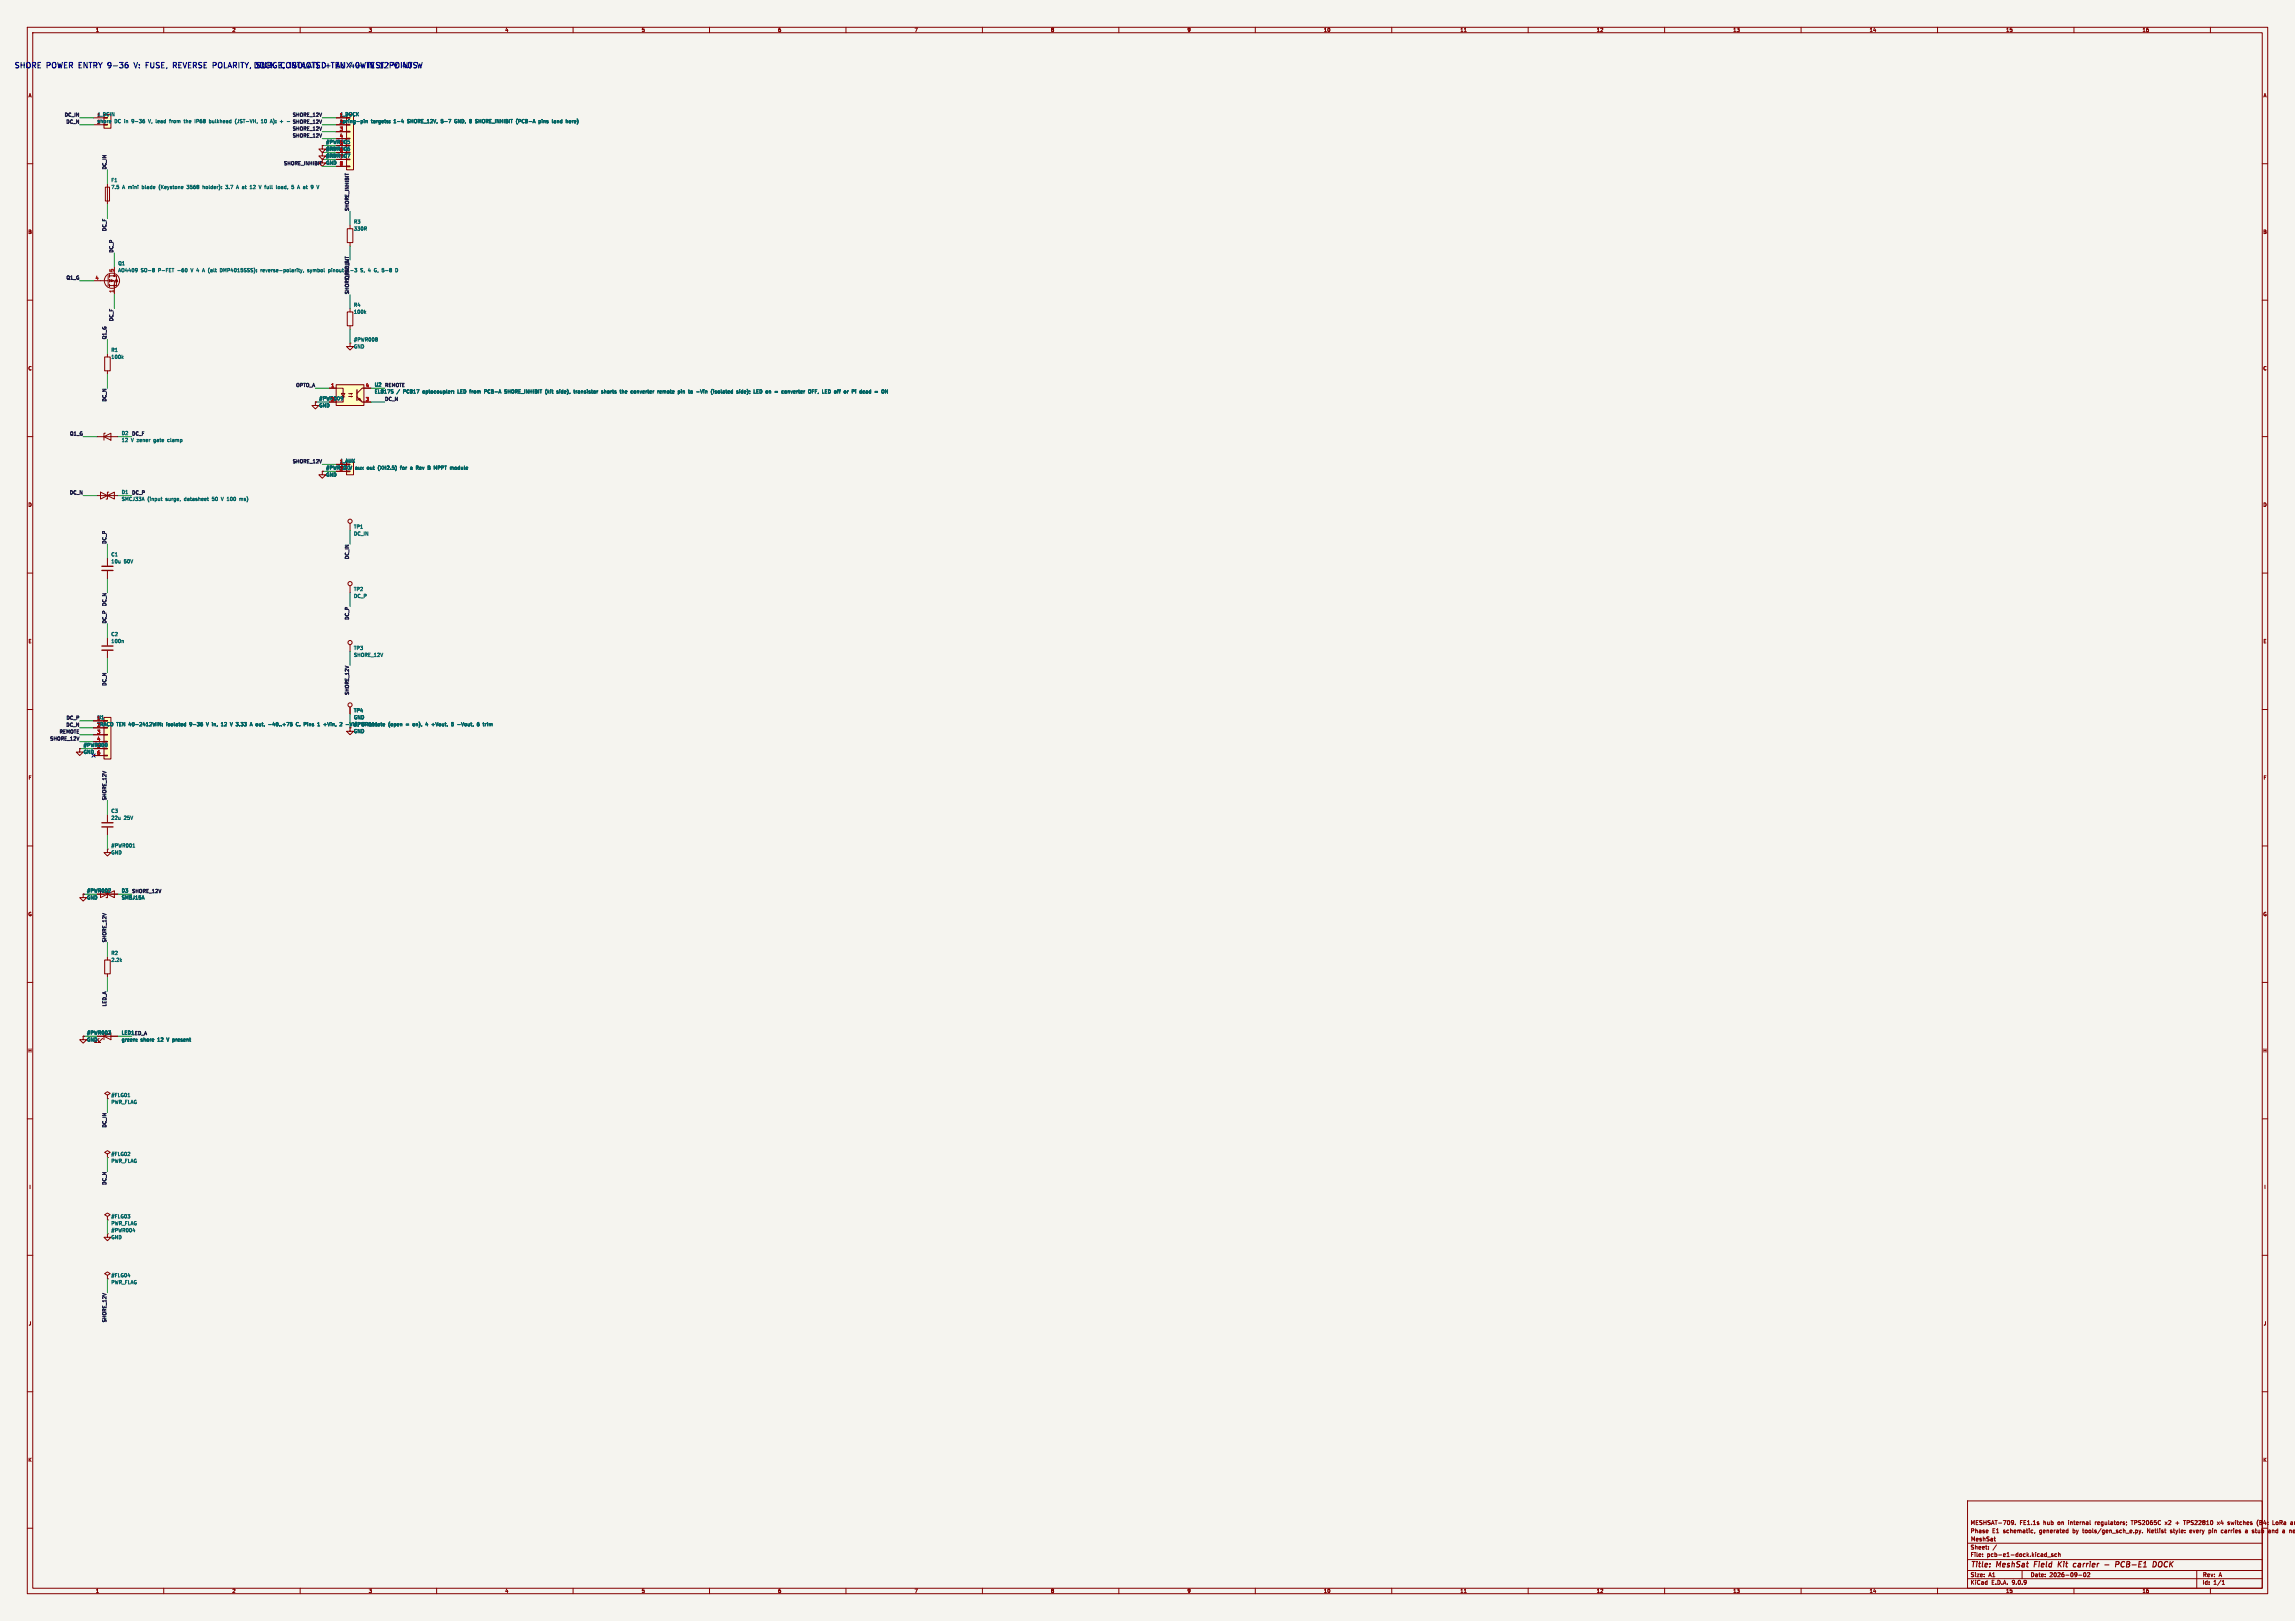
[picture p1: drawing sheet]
<svg xmlns="http://www.w3.org/2000/svg" width="841mm" height="594mm" viewBox="0 0 841 594" stroke-linecap="round" stroke-linejoin="round" font-family="sans-serif">
<defs><g id="words">
<g font-size="2.8" fill="#0000c2">
<text x="5.1" y="25.1">SHORE</text>
<text x="17.3" y="25.1">POWER</text>
<text x="29.8" y="25.1">ENTRY</text>
<text x="41.3" y="25.1">9-36</text>
<text x="51.8" y="25.1">V:</text>
<text x="56.8" y="25.1">FUSE,</text>
<text x="67.6" y="25.1">REVERSE</text>
<text x="83" y="25.1">POLARITY,</text>
<text x="92.7" y="25.1">DOCKSURGE,</text>
<text x="103.1" y="25.1">CONTACTS +</text>
<text x="112.9" y="25.1">ISOLATED TEN</text>
<text x="125.1" y="25.1">AUX</text>
<text x="133.1" y="25.1">+ 40WIN POINTS 40</text>
<text x="137.9" y="25.1">TEST</text>
<text x="148.1" y="25.1">12</text>
<text x="154.2" y="25.1">V</text>
</g>
<g font-size="2.8" fill="#840000">
<text x="722" y="574.9">Title:</text>
<text x="731.7" y="574.9">MeshSat</text>
<text x="746.3" y="574.9">Field</text>
<text x="755.8" y="574.9">Kit</text>
<text x="762.2" y="574.9">carrier</text>
<text x="774.5" y="574.9">-</text>
<text x="779.3" y="574.9">PCB-E1</text>
<text x="793.8" y="574.9">DOCK</text>
</g>
<g font-size="2.1" fill="#840000">
<text x="722" y="562">Phase</text>
<text x="722" y="559">MESHSAT-709.</text>
<text x="730" y="562">E1</text>
<text x="734.1" y="562">schematic,</text>
<text x="740.1" y="559">FE1.1s</text>
<text x="747.5" y="562">generated</text>
<text x="748.8" y="559">hub</text>
<text x="754.2" y="559">on</text>
<text x="758.2" y="559">internal</text>
<text x="759.8" y="562">by</text>
<text x="763.6" y="562">tools/gen_sch_e.py.</text>
<text x="768.1" y="559">regulators;</text>
<text x="781.6" y="559">TPS2065C</text>
<text x="787.4" y="562">Netlist</text>
<text x="794.2" y="559">x2</text>
<text x="796" y="562">style:</text>
<text x="798.1" y="559">+</text>
<text x="801.3" y="559">TPS22810</text>
<text x="803.3" y="562">every</text>
<text x="810.4" y="562">pin</text>
<text x="813.8" y="559">x4</text>
<text x="815.1" y="562">carries</text>
<text x="817.7" y="559">switches</text>
<text x="824.2" y="562">a</text>
<text x="826.8" y="562">stub</text>
<text x="828.5" y="559">(B4:</text>
<text x="832.9" y="562">and</text>
<text x="834.5" y="559">LoRa</text>
<text x="838.3" y="562">a</text>
<text x="840.9" y="562">n</text>
<text x="841.2" y="559">a</text>
<text x="722" y="568">Sheet:</text>
<text x="722" y="565.2">MeshSat</text>
<text x="722" y="570.7">File:</text>
<text x="728.1" y="570.7">pcb-e1-dock.kicad_sch</text>
<text x="722" y="580.9">KiCad</text>
<text x="722" y="578.1">Size:</text>
<text x="728.7" y="578.1">A1</text>
<text x="729.7" y="580.9">E.D.A.</text>
<text x="737.3" y="580.9">9.0.9</text>
<text x="744" y="578.1">Date:</text>
<text x="751" y="578.1">2026-09-02</text>
<text x="807" y="578.3">Rev:</text>
<text x="807" y="580.9">Id:</text>
<text x="811.1" y="580.9">1/1</text>
<text x="813.4" y="578.3">A</text>
</g>
<g font-size="1.8" fill="#840000">
<text x="35" y="11.9">1</text>
<text x="85" y="11.9">2</text>
<text x="135" y="11.9">3</text>
<text x="185" y="11.9">4</text>
<text x="235" y="11.9">5</text>
<text x="285" y="11.9">6</text>
<text x="335" y="11.9">7</text>
<text x="385" y="11.9">8</text>
<text x="435" y="11.9">9</text>
<text x="485" y="11.9">10</text>
<text x="535" y="11.9">11</text>
<text x="585" y="11.9">12</text>
<text x="635" y="11.9">13</text>
<text x="685" y="11.9">14</text>
<text x="735" y="11.9">15</text>
<text x="785" y="11.9">16</text>
<text x="10.3" y="35.9">A</text>
<text x="829.3" y="35.9">A</text>
<text x="10.3" y="85.9">B</text>
<text x="829.2" y="85.9">B</text>
<text x="10.3" y="135.9">C</text>
<text x="829.2" y="135.9">C</text>
<text x="116.8" y="146.9">#PWR009</text>
<text x="10.3" y="185.9">D</text>
<text x="829.2" y="185.9">D</text>
<text x="10.3" y="235.9">E</text>
<text x="829.3" y="235.9">E</text>
<text x="127.7" y="266.3">2</text>
<text x="10.3" y="285.9">F</text>
<text x="829.3" y="285.9">F</text>
<text x="31.8" y="327.3">#PWR002</text>
<text x="10.3" y="335.9">G</text>
<text x="829.2" y="335.9">G</text>
<text x="31.8" y="379.3">#PWR003</text>
<text x="10.2" y="385.9">H</text>
<text x="829.2" y="385.9">H</text>
<text x="10.6" y="435.9">I</text>
<text x="829.6" y="435.9">I</text>
<text x="10.4" y="485.9">J</text>
<text x="829.4" y="485.9">J</text>
<text x="10.3" y="535.9">K</text>
<text x="829.2" y="535.9">K</text>
<text x="35" y="583.9">1</text>
<text x="85" y="583.9">2</text>
<text x="135" y="583.9">3</text>
<text x="185" y="583.9">4</text>
<text x="235" y="583.9">5</text>
<text x="285" y="583.9">6</text>
<text x="335" y="583.9">7</text>
<text x="385" y="583.9">8</text>
<text x="435" y="583.9">9</text>
<text x="485" y="583.9">10</text>
<text x="535" y="583.9">11</text>
<text x="585" y="583.9">12</text>
<text x="635" y="583.9">13</text>
<text x="685" y="583.9">14</text>
<text x="735" y="583.9">15</text>
<text x="785" y="583.9">16</text>
</g>
<g font-size="1.8" fill="#0f0f0f">
<text x="23.6" y="42.8">DC_IN</text>
<text x="24.2" y="45.4">DC_N</text>
<text x="104.9" y="45.3">+ SHORE_12V</text>
<text x="107.1" y="42.8">SHORE_12V</text>
<text x="107.1" y="47.9">SHORE_12V</text>
<text x="107.7" y="45.3">-</text>
<text x="107.1" y="50.5">SHORE_12V</text>
<text x="39" y="62.2" transform="rotate(-90 39 62.2)">DC_IN</text>
<text x="103.9" y="60.6">SHORE_INHIBIT</text>
<text x="127.9" y="77.5" transform="rotate(-90 127.9 77.5)">SHORE_INHIBIT</text>
<text x="39" y="84.8" transform="rotate(-90 39 84.8)">DC_F</text>
<text x="41.6" y="92.7" transform="rotate(-90 41.6 92.7)">DC_P</text>
<text x="122.2" y="99.9">pinout</text>
<text x="24.2" y="102.5">Q1_G</text>
<text x="127.9" y="107.9" transform="rotate(-90 127.9 107.9)">SHORE_INHIBIT</text>
<text x="127.9" y="102.4" transform="rotate(-90 127.9 102.4)">OPTO_A</text>
<text x="41.6" y="117.8" transform="rotate(-90 41.6 117.8)">DC_F</text>
<text x="39" y="124.5" transform="rotate(-90 39 124.5)">Q1_G</text>
<text x="108.4" y="141.9">OPTO_A</text>
<text x="141" y="141.9">REMOTE</text>
<text x="39" y="147.3" transform="rotate(-90 39 147.3)">DC_N</text>
<text x="141" y="147">DC_N</text>
<text x="25.5" y="159.7">Q1_G</text>
<text x="48.3" y="159.7">DC_F</text>
<text x="107.1" y="169.8">SHORE_12V</text>
<text x="25.4" y="181.3">DC_N</text>
<text x="48.3" y="181.3">DC_P</text>
<text x="39" y="199.4" transform="rotate(-90 39 199.4)">DC_P</text>
<text x="127.9" y="205" transform="rotate(-90 127.9 205)">DC_IN</text>
<text x="39" y="222.2" transform="rotate(-90 39 222.2)">DC_N</text>
<text x="127.9" y="227.2" transform="rotate(-90 127.9 227.2)">DC_P</text>
<text x="39" y="228.6" transform="rotate(-90 39 228.6)">DC_P</text>
<text x="39" y="251.4" transform="rotate(-90 39 251.4)">DC_N</text>
<text x="127.9" y="254.8" transform="rotate(-90 127.9 254.8)">SHORE_12V</text>
<text x="24.2" y="263.8">DC_P</text>
<text x="21.7" y="268.9">REMOTE</text>
<text x="24.2" y="266.3">DC_N</text>
<text x="18.2" y="271.4">SHORE_12V</text>
<text x="39" y="293.4" transform="rotate(-90 39 293.4)">SHORE_12V</text>
<text x="48.3" y="327.3">SHORE_12V</text>
<text x="39" y="345.4" transform="rotate(-90 39 345.4)">SHORE_12V</text>
<text x="39" y="368.9" transform="rotate(-90 39 368.9)">LED_A</text>
<text x="44.5" y="379.3">LED1LED_A</text>
<text x="39" y="413.3" transform="rotate(-90 39 413.3)">DC_IN</text>
<text x="39" y="434.3" transform="rotate(-90 39 434.3)">DC_N</text>
<text x="39" y="484.7" transform="rotate(-90 39 484.7)">SHORE_12V</text>
</g>
<g font-size="1.8" fill="#006464">
<text x="35.5" y="42.9">1</text>
<text x="35.5" y="45.5">2</text>
<text x="35.6" y="42.8">J_DCIN</text>
<text x="35.6" y="45.3">shore</text>
<text x="41.9" y="45.3">DC in</text>
<text x="48.6" y="45.3">9-36</text>
<text x="54.9" y="45.3">V, lead</text>
<text x="63" y="45.3">from</text>
<text x="68.6" y="45.3">the</text>
<text x="72.7" y="45.3">IP68</text>
<text x="78.2" y="45.3">bulkhead</text>
<text x="87.9" y="45.3">(JST-VH,</text>
<text x="97.6" y="45.3">10</text>
<text x="101.2" y="45.3">A):</text>
<text x="124.5" y="42.8">J_DOCK</text>
<text x="124.5" y="45.3">spring-pin</text>
<text x="136" y="45.3">targets:</text>
<text x="144.4" y="45.3">1-4</text>
<text x="149.6" y="45.3">SHORE_12V,</text>
<text x="162.1" y="45.3">5-7</text>
<text x="167.3" y="45.3">GND, 8</text>
<text x="175.3" y="45.3">SHORE_INHIBIT</text>
<text x="190.4" y="45.3">(PCB-A</text>
<text x="198.9" y="45.3">pins</text>
<text x="204" y="45.3">land</text>
<text x="209.3" y="45.3">here)</text>
<text x="119.4" y="52.9">#PWR005</text>
<text x="119.4" y="55.5">#PWR006</text>
<text x="119.4" y="58">#PWR007</text>
<text x="40.6" y="66.9">F1</text>
<text x="40.6" y="69.4">7.5</text>
<text x="44.8" y="69.4">A mini</text>
<text x="52.3" y="69.4">blade</text>
<text x="58.7" y="69.4">(Keystone</text>
<text x="69.2" y="69.4">3568</text>
<text x="75.2" y="69.4">holder):</text>
<text x="83.8" y="69.4">3.7</text>
<text x="88" y="69.4">A at</text>
<text x="93.3" y="69.4">12</text>
<text x="96.9" y="69.4">V full</text>
<text x="103.5" y="69.4">load,</text>
<text x="109.4" y="69.4">5</text>
<text x="111.8" y="69.4">A at</text>
<text x="129.5" y="82.1">R3</text>
<text x="129.5" y="84.7">330R</text>
<text x="43.2" y="97.4">Q1</text>
<text x="43.2" y="99.9">AO4409</text>
<text x="51.6" y="99.9">SO-8</text>
<text x="58.1" y="99.9">P-FET</text>
<text x="65.3" y="99.9">-60</text>
<text x="70.5" y="99.9">V 4</text>
<text x="75.1" y="99.9">A (alt</text>
<text x="81.9" y="99.9">DMP4015SSS):</text>
<text x="97" y="99.9">reverse-polarity,</text>
<text x="114.4" y="99.9">symbol</text>
<text x="129.3" y="99.9">1-3</text>
<text x="134.5" y="99.9">S,</text>
<text x="137.5" y="99.9">4</text>
<text x="139.9" y="99.9">G, 5-8</text>
<text x="129.5" y="112.6">R4</text>
<text x="129.5" y="115.2">100k</text>
<text x="129.5" y="125.3">#PWR008</text>
<text x="40.6" y="129.1">R1</text>
<text x="40.6" y="131.7">100k</text>
<text x="129.5" y="127.9">GND</text>
<text x="137.2" y="141.8">U2</text>
<text x="116.8" y="149.5">GND</text>
<text x="137.2" y="144.4">EL817S</text>
<text x="145.4" y="144.4">/</text>
<text x="147.9" y="144.4">PC817</text>
<text x="155.2" y="144.4">optocoupler:</text>
<text x="168.2" y="144.4">LED from</text>
<text x="178.4" y="144.4">PCB-A</text>
<text x="186" y="144.4">SHORE_INHIBIT</text>
<text x="201.1" y="144.4">(kit</text>
<text x="205.5" y="144.4">side),</text>
<text x="212" y="144.4">transistor</text>
<text x="222.3" y="144.4">shorts</text>
<text x="229.4" y="144.4">the</text>
<text x="233.5" y="144.4">converter</text>
<text x="243.5" y="144.4">remote</text>
<text x="251.2" y="144.4">pin</text>
<text x="255.3" y="144.4">to</text>
<text x="258.3" y="144.4">-Vin</text>
<text x="263.9" y="144.4">(isolated</text>
<text x="273.5" y="144.4">side);</text>
<text x="280" y="144.4">LED on</text>
<text x="288.1" y="144.4">=</text>
<text x="290.8" y="144.4">converter</text>
<text x="300.8" y="144.4">OFF,</text>
<text x="306.1" y="144.4">LED off</text>
<text x="314.5" y="144.4">or</text>
<text x="317.6" y="144.4">Pi</text>
<text x="320.6" y="144.4">dead</text>
<text x="44.5" y="159.6">D2</text>
<text x="44.5" y="162.2">12</text>
<text x="48" y="162.2">V zener</text>
<text x="56.6" y="162.2">gate</text>
<text x="61.9" y="162.2">clamp</text>
<text x="119.4" y="172.3">#PWR010</text>
<text x="124.5" y="169.8">J_AUX</text>
<text x="124.5" y="172.3">12</text>
<text x="128.1" y="172.3">V</text>
<text x="130.3" y="172.3">aux</text>
<text x="134.8" y="172.3">out</text>
<text x="139" y="172.3">(XH2.5)</text>
<text x="147.4" y="172.3">for</text>
<text x="151.3" y="172.3">a</text>
<text x="153.6" y="172.3">Rev</text>
<text x="158.1" y="172.3">B</text>
<text x="160.5" y="172.3">MPPT module</text>
<text x="119.4" y="174.9">GND</text>
<text x="44.5" y="181.2">D1</text>
<text x="44.5" y="183.7">SMCJ33A</text>
<text x="54" y="183.7">(input</text>
<text x="60.8" y="183.7">surge,</text>
<text x="67.8" y="183.7">datasheet</text>
<text x="78.2" y="183.7">50</text>
<text x="81.8" y="183.7">V 100</text>
<text x="88.9" y="183.7">ms)</text>
<text x="129.5" y="193.9">TP1</text>
<text x="129.5" y="196.4">DC_IN</text>
<text x="40.6" y="204.1">C1</text>
<text x="40.6" y="206.6">10u</text>
<text x="45.4" y="206.6">50V</text>
<text x="129.5" y="216.8">TP2</text>
<text x="129.5" y="219.3">DC_P</text>
<text x="40.6" y="233.3">C2</text>
<text x="40.6" y="235.8">100n</text>
<text x="129.5" y="238.4">TP3</text>
<text x="129.5" y="240.9">SHORE_12V</text>
<text x="35.6" y="263.8">U1</text>
<text x="129.5" y="261.2">TP4</text>
<text x="129.5" y="263.8">GND</text>
<text x="35.6" y="266.3">TRACO TEN 40-2412WIN:</text>
<text x="61.3" y="266.3">isolated</text>
<text x="70" y="266.3">9-36</text>
<text x="76.4" y="266.3">V in,</text>
<text x="82.2" y="266.3">12</text>
<text x="85.8" y="266.3">V 3.33</text>
<text x="93.4" y="266.3">A out,</text>
<text x="100.5" y="266.3">-40..+75</text>
<text x="110.8" y="266.3">C.</text>
<text x="113.9" y="266.3">Pins</text>
<text x="119.1" y="266.3">1</text>
<text x="121.5" y="266.3">+Vin,</text>
<text x="129.5" y="266.3">#PWR011 remote</text>
<text x="129.5" y="268.8">GND</text>
<text x="130.1" y="266.3">-Vin,</text>
<text x="136.3" y="266.3">3</text>
<text x="146.3" y="266.3">(open</text>
<text x="152.9" y="266.3">=</text>
<text x="155.6" y="266.3">on),</text>
<text x="160.6" y="266.3">4</text>
<text x="162.9" y="266.3">+Vout,</text>
<text x="170.4" y="266.3">5</text>
<text x="172.8" y="266.3">-Vout,</text>
<text x="180.2" y="266.3">6</text>
<text x="30.5" y="273.9">#PWR000</text>
<text x="35.5" y="274.1">5</text>
<text x="30.5" y="276.5">GND 6</text>
<text x="40.6" y="298">C3</text>
<text x="40.6" y="300.6">22u</text>
<text x="45.4" y="300.6">25V</text>
<text x="40.6" y="310.7">#PWR001</text>
<text x="40.6" y="313.3">GND</text>
<text x="31.8" y="329.8">GND</text>
<text x="44.5" y="327.3">D3</text>
<text x="44.5" y="329.8">SMBJ15A</text>
<text x="40.6" y="350.1">R2</text>
<text x="40.6" y="352.7">2.2k</text>
<text x="31.8" y="381.9">GND</text>
<text x="44.5" y="381.9">green:</text>
<text x="44.5" y="379.3">LED1</text>
<text x="51.5" y="381.9">shore</text>
<text x="57.9" y="381.9">12</text>
<text x="61.5" y="381.9">V present</text>
<text x="40.6" y="402.2">#FLG01</text>
<text x="40.6" y="404.7">PWR_FLAG</text>
<text x="40.6" y="423.8">#FLG02</text>
<text x="40.6" y="426.3">PWR_FLAG</text>
<text x="40.6" y="446.6">#FLG03</text>
<text x="40.6" y="449.2">PWR_FLAG</text>
<text x="40.6" y="451.7">#PWR004</text>
<text x="40.6" y="454.3">GND</text>
<text x="40.6" y="468.2">#FLG04</text>
<text x="40.6" y="470.8">PWR_FLAG</text>
</g>
<g font-size="1.8" fill="#a90000">
<text x="124.4" y="42.9">1</text>
<text x="124.4" y="45.5">2</text>
<text x="124.4" y="48">3</text>
<text x="124.4" y="50.5">4</text>
<text x="124.4" y="53.1">5</text>
<text x="119.4" y="55.5">GND 6</text>
<text x="119.4" y="58">GND 7</text>
<text x="119.4" y="60.6">GND 8</text>
<text x="41.7" y="99.8" transform="rotate(-90 41.7 99.8)">5</text>
<text x="34.9" y="102.6">4</text>
<text x="41.7" y="107.4" transform="rotate(-90 41.7 107.4)">1</text>
<text x="121.2" y="142">1</text>
<text x="133.9" y="142">4</text>
<text x="121.2" y="147.1">2</text>
<text x="133.9" y="147.1">3</text>
<text x="124.4" y="169.9">1</text>
<text x="124.4" y="172.5">2</text>
<text x="35.5" y="263.9">1</text>
<text x="35.5" y="266.4">2</text>
<text x="35.5" y="269">3</text>
<text x="35.5" y="271.5">4</text>
</g>
</g></defs>
<path d="M0 0h841v594h-841z" fill="#f5f4ef" stroke="#f5f4ef" stroke-width=".37"/>
<g fill="none" stroke="#840000" stroke-width=".37">
<path d="M10 10h821v574h-821zM12 12h817v570h-817zM60 10v2M110 10v2M160 10v2M210 10v2M260 10v2M310 10v2M360 10v2M410 10v2M460 10v2M510 10v2"/>
<path d="M536.6 11.6h.7M560 10v2M610 10v2M660 10v2M710 10v2M760 10v2M810 10v2M10 60h2M829 60h2M41.9 97.8v3.3M10 110h2M34.3 102.9h5.3"/>
<path d="M39.6 101v3.8M40.1 101.1h2.6v3.5h-2.6M40.1 102.9h1.8v5M40.1 100.6v1M40.1 102.4v1M40.1 104.1v1.1M42.3 102.6h.8l-.4 .7zM43.2 103.1l-1 .3M127.3 114.3h2v5.1h-2zM128.3 113v1.3M128.3 119.4v1.2M829 110h2"/>
<path d="M10 160h2M115.6 147.3v1.3h1.2l-1.2 1.3-1.3-1.3h1.3M115.6 147.3h.1M829 160h2M118.1 172.7v1.3h1.3l-1.3 1.3-1.3-1.3h1.3M118.1 172.7h.1M35.6 181.6h7.6M36.8 180.3v2.6l5.1-2.6v2.6zM39.9 180.3h-.5v2.6h-.5M128.3 191.8v2.5M10 210h2M39.4 204.5v2.8"/>
<path d="M39.4 209.3v2.8M128.3 214.6v2.6M829 210h2M39.4 233.7v2.8M39.4 238.5v2.8M128.3 236.2v2.6M10 260h2M128.3 259.1v2.5M829 260h2M10 310h2M829 310h2M10 360h2"/>
<path d="M829 360h2M10 410h2M829 410h2M10 460h2M829 460h2M10 510h2M829 510h2M10 560h2M721 550h108v32h-108zM737.3 557.2l.5 .1 .1 .7M737.8 558l-.5 .1M737.9 558l-.3 .6-.4 .1"/>
<path d="M737.9 557.8l-.1 .2M738.5 558.6v.1M738.5 558.6h.1M765.9 557.2l.2 1.5M778.5 558.3v.3M779.2 557.8v.1M779.3 558.6v.1M779.3 558.7l-.1 .2M793.4 557.7l.8 1M794.2 557.7l-.8 1M797.3 558.1h1.2M800.1 557.2h.9"/>
<path d="M800.5 557.2v1.5M812.5 557.7l.8 1M813.3 557.7l-.8 1M816.6 558.2l.4 .3-.5 .2M816.6 557.7l.4 .1M827.5 557a1.74 1.74 0 0 0 0 2.3M832.9 558.7h.7M721 578.5h108M721 575.5h108M721 571.5h108M721 565.5h108M726.5 570.2h.1"/>
<path d="M726.5 570.2v.1M726.5 569.5v.1M728.7 567.5v.2M728.7 566.8v.1M731.6 566.1l-1.3 1.9M741 575.5v3M744.5 560.7l.5 .1M745 561.6l-.5 .1M745.7 561.6l-.2 .3M750.3 570.5h1.2M751.7 569.7l.7 .4-.2 .3-.5-.1M751.7 569.6v.1"/>
<path d="M752.3 569.5l-.6 .1M753.7 569.5l-.5-.1-.2 .3 .1 .6h.6M754.3 569.5h.6l.1 .9M754.3 568.9v1.5M757.4 560.7l.4 .1M757.8 561.6l-.4 .1M757.8 560.2v1.5M761.7 577.2h1.2M763.7 576.4l.2-.1a.73 .73 0 0 1 .5 .8 .73 .73 0 0 1-.7 .6l-.2-.5zM765 576.4l.5-.1 .3 .4-.9 1.1h.9M782.7 560.7l.6 .3-.1 .5-.5 .2M783.8 560.7l.4 1"/>
<path d="M784.2 561.7l-.4 .5M784.5 560.7l-.3 1M785.1 561.5v.2M795.3 561.6l.2 .1M795.3 561l.1 .1M795.3 560.9v.1M795.4 560.8l-.1 .1M803 560.7l-.5 .2v.7l.5 .1M803.2 561l-.7 .2M805 575.5v6.5M809.5 561.6l.4 .1M809.5 560.7v1.5"/>
<path d="M809.9 560.7l-.4 .1M814 561.5l.1 .1M814.1 561.6l.4 .1M814.3 579.5l.4-.4v1.5M814.5 560.7l-.5 .1v.7M822.9 560.8l.6 .1M823.5 561l-.7 .3 .2 .4 .5-.1M831.3 561.6h.7M831.3 560.8h.6l.1 .9M832 561l-.7 .2M837 560.7l.2 1M837.2 561.6l-.5 .1"/>
<path d="M837.2 561l-.5 .1M840.4 560.8v.8M841 561l-.7 .2M60 582v2M110 582v2M160 582v2M210 582v2M260 582v2M310 582v2M360 582v2M410 582v2M460 582v2"/>
<path d="M510 582v2M536.6 583.6h.7M560 582v2M610 582v2M660 582v2M710 582v2M760 582v2M810 582v2M814.3 580.6h.9"/>
<circle cx="41" cy="102.9" r="2.79"/>
<circle cx="128.3" cy="191" r=".76"/>
<circle cx="128.3" cy="213.9" r=".76"/>
<circle cx="128.3" cy="235.5" r=".76"/>
<circle cx="128.3" cy="258.3" r=".76"/>
</g>
<path d="M745.6 572.2l-.2 2M754.4 572.2l-.3 2M754.6 573.1l.7 1.1M755.5 572.2l-1.2 1.2M760.6 572.9l.2 .1M761.6 573.5l-.1 .6M771.3 573.4h1.5M776.4 573.1v-.8l-1-.1-.2 2M778.6 572.4a.96 .96 0 0 0-1.4 .6 .96 .96 0 0 0 .8 1.2l.4-.2M791.1 572.5l.4-.3 .8 .3-.1 1-.5 .7-.8-.3zM793.1 573.1v.6" fill="none" stroke="#840000" stroke-width=".4"/>
<g fill="none" stroke="#006464" stroke-width=".37">
<path d="M50.2 98.4l-.1 1.1M50.3 98.9l-.1 .2M56.1 98.4l.5 .2-.2 .3M56.1 98.9h.3M56.4 98.9l.2 .5-.5 .2M68.4 98.4v1.2M69.9 98.4l.4 1.2M74.3 99.3h.6M74.6 98.4l-.5 1.2M80.7 98.4a.64 .64 0 0 1 .8 .6 .64 .64 0 0 1-.8 .6zM95.6 98.8v.8M96 98.8l-.4 .2"/>
<path d="M96.8 98.8l-.5 .2 .1 .6h.4M96.9 99.1l-.6 .1M110.1 98.8l.3 .8M110.4 99.6l-.3 .5M110.7 98.8l-.3 .8M111.3 99.6l-.2 .2M113.2 98.9l-.5 .1 .5 .3v.3h-.5M113.7 98.8l.3 .8M113.9 99.9l-.2 .2M120.4 98.9l.6 .1-.1 .6h-.5M121.5 98.4h.1M121.5 98.8v.8"/>
<path d="M128.5 99.2h1M132.4 98.4h.5M132.4 99l.4 .1M132.8 99.1l.1 .1M132.9 99.2l-.1 .4h-.4M133.5 99.6l-.1 .2M133.7 114.4l.4 .5M134.1 114l-.5 .5M125.4 145.4l.2 .2-.2 .9M125.6 145.9l-.2 .2M59 182.6h.4M59.1 182.2v1.1l.3 .2"/>
<path d="M75.9 182.6h.5M76.1 183.3l.3 .2M81 182.2l.5 1.3M87.9 182.7l.5 .1M87.9 182.6v.9M45 234.7l.2 .8"/>
</g>
<g fill="#840000" stroke="#840000" stroke-width=".37">
<path d="M40.6 102.5l1.1 .4-1.1 .4z"/>
<circle cx="41.9" cy="101.1" r=".25"/>
<circle cx="41.9" cy="104.6" r=".25"/>
</g>
<path d="M37.3 207.5h4.1M37.3 209h4.1M37.3 236.7h4.1M37.3 238.3h4.1" fill="none" stroke="#840000" stroke-width=".51"/>
<path d="M38.1 262.9h2.5v15.2h-2.5z" fill="#ffffc2"/>
<g fill="none" stroke="#840000" stroke-width=".37">
<path d="M127.3 83.8h2v5.1h-2zM128.3 82.5v1.3M128.3 88.9v1.3M38.4 130.8h2v5.1h-2zM39.4 129.5v1.3M39.4 135.9v1.3M34.3 264.2h3.8M34.3 266.7h3.8M34.3 269.2h3.8M34.3 271.8h3.8M34.3 274.3h3.8M34.3 276.9h3.8"/>
<path d="M38.1 262.9h2.5v15.2h-2.5zM38.1 264h1.3v.3h-1.3zM38.1 269.1h1.3v.3h-1.3zM38.1 271.7h1.3v.2h-1.3zM38.1 274.2h1.3v.2h-1.3zM38.1 276.7h1.3v.3h-1.3zM128.3 266.7v1.3h1.2l-1.2 1.2-1.3-1.2h1.3"/>
</g>
<g fill="none" stroke="#006464" stroke-width=".37">
<path d="M44.8 130.9l.4 .5M45.2 130.5l-.5 .5M58.2 264.7l.7 1.3v-1.3M59.4 265.3h.1M59.4 265.9h.1M59.5 265.3h.1M67.7 265.2h.3M68 264.7v1.3M68 265.9l-.3 .1M73.9 264.7h.2M74 265.2l.3 .3-.3 .5M75.6 264.7l.4 1.3"/>
<path d="M81.1 266h.7M81.1 265.1l.4-.4v1.3M84.4 264.7l.4 1.3 .4-1.3M91.6 266l.4-1.3 .5 1.3M91.7 265.6h.6M98.4 265.5h1M109.3 264.9a.56 .56 0 0 0-.8 .5 .56 .56 0 0 0 .8 .5M109.9 265.9v.1M113.3 265.2v.8M113.5 265.2l-.2 .1M118.6 265.5h1M120 264.7l.5 1.3 .4-1.3"/>
<path d="M126.8 265.5h1M144.6 265.2l.5 .2-.1 .5-.4 .1M146 265.2l-.4 .1v.6l.4 .1M146.2 265.5l-.6 .1M151.4 265.3l.3-.1 .3 .2-.2 .5h-.4M153.5 264.6l.3 .5M154.6 265.9l-.2 .3M158.3 265.5h.9M159.6 264.7l.5 1.3M162.1 265.8l.3 .2M167.7 265.5h1M169.1 264.7l.4 1.3 .4-1.3"/>
<path d="M172 265.2v.8M172 265.9l-.1 .1M178.2 265.2l-.3 .1M178.6 264.7v.2M178.6 265.2v.8M179.2 265.2v.8M179.7 265.2l-.5 .1"/>
</g>
<path d="M127 168.9h2.5v5.1h-2.5z" fill="#ffffc2"/>
<g fill="none" stroke="#840000" stroke-width=".37">
<path d="M128.3 125.7v1.3h1.2l-1.2 1.3-1.3-1.3h1.3M128.3 125.7h.1M123.2 170.2h3.8M123.2 172.7h3.8M127 168.9h2.5v5.1h-2.5zM127 172.6h1.3v.2h-1.3zM29.2 274.3v1.3h1.3l-1.3 1.3-1.3-1.3h1.3M29.2 274.3h.1M39.4 298.4v2.8M39.4 311.1v1.3h1.2l-1.2 1.3-1.3-1.3h1.3M39.4 311.1h.1M39.4 303.3v2.8"/>
<path d="M30.5 327.7v1.2h1.2l-1.2 1.3-1.3-1.3h1.3M30.5 327.7h.1M36.8 326.4v2.5l5.1-2.5v2.5zM38.1 327.7h5.1M39.9 326.4h-.5v2.5h-.5M38.4 351.8h2v5.1h-2zM39.4 350.5v1.3M39.4 356.9v1.2M30.5 379.7v1.3h1.2l-1.2 1.3-1.3-1.3h1.3M30.5 379.7h.1M38.1 379.7l2.5-1.2v2.5zM38.1 379.7h5.1"/>
<path d="M38.1 378.5v2.5M36.3 380.5l-1.5 1.5h.8h-.8v-.7M37.6 380.5l-1.5 1.5h.7h-.7v-.7M39.4 401.3l1-.6-1-.7-1 .7 1 .6v1.3M39.4 402.6h.1M39.4 422.9l1-.6-1-.7-1 .7 1 .6v1.3M39.4 424.2h.1M39.4 445.8l1-.7-1-.6-1 .6 1 .7v1.2M39.4 447h.1M39.4 452.1v1.3h1.2l-1.2 1.3-1.3-1.3h1.3M39.4 452.1h.1M39.4 467.4l1-.7-1-.6-1 .6 1 .7v1.2"/>
<path d="M39.4 468.6h.1"/>
</g>
<g fill="none" stroke="#006464" stroke-width=".37">
<path d="M138.1 123.8l.2 .2M138.3 124v.1M138.3 124.1l-.2 .9M146.6 171.2h.5M146.9 170.8l-.1 1.2M150.8 171.2h-.3M150.9 171.5l-.5 .2 .5 .3M152.6 170.8h.6M152.9 171.4l.4 .6M153.2 171.4h-.6M157.3 170.8l.3 1-.7 .2M159.5 171.7l.4-.9v1.2"/>
<path d="M39.1 272.4v1.2M48.7 310.5h.7M48.9 309.4l.1-.2v1.3M40.3 325.7l.1 .5-.7 .8h.8M39.7 377.8h.8l-.4 .5M40.3 378.3l.2 .2-.2 .5M50.1 380.9h.1M50.1 381.5v.1M46.9 401.9h.7M46.8 423.5h.8M47.5 422.3v.5M48.7 451h.8"/>
<path d="M49.3 450.6v.8M46.9 467.5h.7"/>
</g>
<path d="M37.3 301.5h4.1M37.3 303h4.1" fill="none" stroke="#840000" stroke-width=".51"/>
<path d="M123.2 141h10.1v7.6h-10.1z" fill="#ffffc2"/>
<g fill="none" stroke="#840000" stroke-width=".37">
<path d="M118.1 53.3v1.3h1.3l-1.3 1.3-1.3-1.3h1.3M118.1 53.3h.1M38.6 68.6h1.5v5.1h-1.5zM39.4 67.3v7.6M120.6 142.2h5.1v3.2M123.2 141h10.1v7.6h-10.1zM125.1 144.1h1.3l-.7 1.3zM125.1 145.4h1.3M125.7 145.4v1.9h-2.5M127.8 144.3h1.2M127.8 145.3h1.2M132.7 147.3h3.2"/>
<path d="M135.9 142.2h-3.2l-1.9 1.9"/>
</g>
<path d="M130.8 142.9v3.8" fill="none" stroke="#840000" stroke-width=".51"/>
<g fill="#840000" stroke="#840000" stroke-width=".37">
<path d="M131.3 146.4l.5-.5 .5 1z"/>
<path d="M130.8 145.4l1.9 1.9z"/>
</g>
<g fill="none" stroke="#006464" stroke-width=".37">
<path d="M127.5 51.4h.6M127.9 51.9l.2 .2-.2 .5M68.4 67.9h.8M68.4 69l.2 .2M74.4 67.9v1.3M74.7 68.3l-.3 .1M82.7 67.9h.7l-.4 .5h.3M82.7 69l.6 .1M86.6 69.2l.4-1.3 .4 1.3M86.7 68.8h.6M91.6 69.2h.7M92.9 67.9l-.1 .1"/>
<path d="M93.5 68.4l-.7 .8h.7M101.9 68.6l.2-.3 .5 .3-.2 .5-.5-.2M111.2 68.7v.4M116 67.9l.5 1.3 .4-1.3M143.9 142.8l.1 .1M144 143.6v.4M165.5 143.2v.9M165.8 143.2l-.3 .3M166.3 144h.1M166.2 144h.1M166.2 143.3v.1M177.5 143.5h.5"/>
<path d="M178 142.8h-.5v1.3M184.9 144h.6M185.7 142.9l-.8 .2 .6 .4M200.1 144.3l.2 .3M200.3 142.6l-.2 .3M204.5 143.3l-.5 .1 .5 .3v.3h-.5M210.2 143.2h.5M210.4 142.8v1.1l.3 .2M211.1 143.2v.9M211.5 143.2l-.4 .3M220.4 143.5l.6 .3-.6 .2M220.4 143.4v.1"/>
<path d="M220.9 143.3l-.5 .1M221.5 142.8v1.3M221.9 143.2l-.4 .2M228 143.4l.5-.1 .1 .8M228 142.8v1.3M232.3 143.4l.4-.2 .2 .3M232.9 143.8l-.2 .3-.4-.1M241.8 143.7l.6-.2-.1-.2-.5 .1v.6h.5M242.9 143.2v.9M243 143.3l-.1 .1M243.1 143.2l-.1 .1M249.7 142.9h.1"/>
<path d="M249.7 143.2v.9M249.8 142.9h-.1M250.3 143.2v.9M250.8 143.3l-.5 .1M257.5 142.8l-.4 1.3M262 143.5l.6 .3-.6 .2M262 143.4v.1M262.5 143.3l-.5 .1M263.5 143.2l-.4 .3v.5l.4 .1M271 142.8l.1 .1M271.1 142.9h-.1M272.2 143.3l-.6 .2 .1 .5h.5"/>
<path d="M272.2 142.8v1.3M272.9 143.2v.9M273.3 143.5l-.6 .2M278.5 142.8a.64 .64 0 0 1 .7 .7 .64 .64 0 0 1-.7 .6zM286.9 143.2l.2 .1M287.1 144l-.2 .1M289.8 143.2l.3 .9 .3-.9M298.7 142.8h.6M298.7 143.4h.5M299.9 144l-.1 .3M313.6 142.9h.1M313.6 143.2v.9"/>
<path d="M316.6 143.2l.2 .3-.6 .2M316.8 144l-.2 .1M324.5 142.8l.7 1.3v-1.3"/>
</g>
<path d="M127 41.9h2.5v20.3h-2.5z" fill="#ffffc2"/>
<g fill="none" stroke="#840000" stroke-width=".37">
<path d="M118.1 55.9v1.2h1.3l-1.3 1.3-1.3-1.3h1.3M118.1 55.9h.1M118.1 58.4v1.3h1.3l-1.3 1.3-1.3-1.3h1.3M118.1 58.4h.1M123.2 43.2h3.8M123.2 45.7h3.8M123.2 48.3h3.8M123.2 50.8h3.8M123.2 53.3h3.8M123.2 55.9h3.8M123.2 58.4h3.8M127 41.9h2.5v20.3h-2.5z"/>
<path d="M127 48.1h1.3v.3h-1.3zM127 50.7h1.3v.2h-1.3zM127 53.2h1.3v.3h-1.3zM127 55.8h1.3v.2h-1.3zM127 58.3h1.3v.2h-1.3zM123.2 61h3.8M127 60.8h1.3v.3h-1.3z"/>
</g>
<g fill="none" stroke="#006464" stroke-width=".37">
<path d="M127.4 56.5h.8l-.5 1.2M127.8 53.9h.2M127.9 54.4l.2 .2-.2 .6M132.7 44.2l.2 .2-.2 .6M133.5 43.8h.1M133.5 44.2v.8M134.1 44.2v.8M134.1 44.3l.4-.1 .1 .8M142.8 44.9v.1M142.8 44.2v.2M147.1 44.6h.8M147.7 44.2v.8"/>
<path d="M166.8 43.8l-.2 .5 .2 .7M174.3 44.3l.5 .2M174.3 43.8h.6M174.8 45h-.4M189.4 45.3l.2 .2M189.5 43.6l-.1 .2M189.6 43.6h-.1M197.5 44.2l.6 .2-.1 .6h-.5M197.5 44.2v1.3M203.1 44.2h.5M203.6 44.5l-.6 .2 .2 .3h.4M207.8 44.2l.2 .8"/>
<path d="M209 44.2l-.4 .2v.6h.4M209.2 44.5l-.6 .1"/>
</g>
<path d="M38.1 41.9h2.5v5.1h-2.5z" fill="#ffffc2"/>
<g fill="none" stroke="#840000" stroke-width=".37">
<path d="M34.3 43.2h3.8M34.3 45.7h3.8M38.1 41.9h2.5v5.1h-2.5zM118.1 58.4h.1M118.1 55.9h.1M118.1 53.3h.1M123.2 43.2h3.8M123.2 45.7h3.8M123.2 48.3h3.8M123.2 50.8h3.8M123.2 53.3h3.8M123.2 55.9h3.8"/>
<path d="M123.2 58.4h3.8M123.2 61h3.8M38.6 158.7h-.5v2.6M115.6 147.3h.1M120.6 142.2h2.6M133.3 142.2h2.6M133.3 147.3h2.6M35.6 160h7.6M38.1 160l2.5-1.3v2.6zM118.1 172.7h.1M123.2 170.2h3.8M123.2 172.7h3.8"/>
<path d="M128.3 259.1v2.5M29.2 274.3h.1M34.3 264.2h3.8M34.3 266.7h3.8M34.3 269.2h3.8M34.3 271.8h3.8M34.3 274.3h3.8M34.3 276.9h3.8M30.5 327.7h.1M40.6 327.7h2.6M30.5 379.7h.1M40.6 379.7h2.6"/>
</g>
<g fill="none" stroke="#006464" stroke-width=".37">
<path d="M40.4 44.2l.2 .3-.6 .1M40.6 45h-.2M52.5 44.2l.4 .1M52.7 43.8h.2M52.9 44.3l.1 .1M53 44.4v.5l-.5 .1M54.4 43.8l.4 1.2M62 44.2h.5M62.5 43.8l-.3 .1v1.1M67.4 44.2h.4M67.5 43.8v1l.3 .2M72.1 44.4h.5"/>
<path d="M72.6 43.8h-.5v1.2M76.9 44.2l.4 .2v.5l-.4 .1M86.5 43.6l-.3 1.1 .4 .8M86.6 43.6h-.1M87.4 44.8l-.4 .2M95.7 45h.7M95.7 44.1l.4-.3v1.2M97.2 43.8l-.3 .4 .3 .8M100.1 43.6l.4 .8-.4 1.1M127.4 56.5h.8l-.5 1.2M127.5 51.4h.6M127.8 53.9h.2"/>
<path d="M127.9 54.4l.2 .2-.2 .6M127.9 51.9l.2 .2-.2 .5M132.7 44.2l.2 .2-.2 .6M133.5 43.8h.1M133.5 44.2v.8M134.1 44.3l.4-.1 .1 .8M134.1 44.2v.8M142.8 44.9v.1M142.8 44.2v.2M147.1 44.6h.8M147.7 44.2v.8M166.8 43.8l-.2 .5 .2 .7"/>
<path d="M174.3 43.8h.6M174.3 44.3l.5 .2M174.8 45h-.4M189.4 45.3l.2 .2M189.5 43.6l-.1 .2M189.6 43.6h-.1M197.5 44.2l.6 .2-.1 .6h-.5M197.5 44.2v1.3M203.1 44.2h.5M203.6 44.5l-.6 .2 .2 .3h.4M207.8 44.2l.2 .8M209 44.2l-.4 .2v.6h.4"/>
<path d="M209.2 44.5l-.6 .1M125.4 145.4l.2 .2-.2 .9M125.6 145.9l-.2 .2M143.9 142.8l.1 .1M144 143.6v.4M165.5 143.2v.9M165.8 143.2l-.3 .3M166.3 144h.1M166.2 144h.1M166.2 143.3v.1M177.5 143.5h.5M178 142.8h-.5v1.3"/>
<path d="M184.9 144h.6M185.7 142.9l-.8 .2 .6 .4M200.1 144.3l.2 .3M200.3 142.6l-.2 .3M204.5 143.3l-.5 .1 .5 .3v.3h-.5M210.2 143.2h.5M210.4 142.8v1.1l.3 .2M211.1 143.2v.9M211.5 143.2l-.4 .3M220.4 143.5l.6 .3-.6 .2M220.4 143.4v.1M220.9 143.3l-.5 .1"/>
<path d="M221.5 142.8v1.3M221.9 143.2l-.4 .2M228 143.4l.5-.1 .1 .8M228 142.8v1.3M232.3 143.4l.4-.2 .2 .3M232.9 143.8l-.2 .3-.4-.1M241.8 143.7l.6-.2-.1-.2-.5 .1v.6h.5M242.9 143.2v.9M243 143.3l-.1 .1M243.1 143.2l-.1 .1M249.7 142.9h.1M249.7 143.2v.9"/>
<path d="M249.8 142.9h-.1M250.3 143.2v.9M250.8 143.3l-.5 .1M257.5 142.8l-.4 1.3M262 143.5l.6 .3-.6 .2M262 143.4v.1M262.5 143.3l-.5 .1M263.5 143.2l-.4 .3v.5l.4 .1M271 142.8l.1 .1M271.1 142.9h-.1M272.2 143.3l-.6 .2 .1 .5h.5M272.2 142.8v1.3"/>
<path d="M272.9 143.2v.9M273.3 143.5l-.6 .2M278.5 142.8a.64 .64 0 0 1 .7 .7 .64 .64 0 0 1-.7 .6zM286.9 143.2l.2 .1M287.1 144l-.2 .1M289.8 143.2l.3 .9 .3-.9M298.7 142.8h.6M298.7 143.4h.5M299.9 144l-.1 .3M313.6 142.9h.1M313.6 143.2v.9M316.6 143.2l.2 .3-.6 .2"/>
<path d="M316.8 144l-.2 .1M324.5 142.8l.7 1.3v-1.3M146.6 171.2h.5M146.9 170.8l-.1 1.2M150.8 171.2h-.3M150.9 171.5l-.5 .2 .5 .3M152.6 170.8h.6M152.9 171.4l.4 .6M153.2 171.4h-.6M157.3 170.8l.3 1-.7 .2M159.5 171.7l.4-.9v1.2M39.1 272.4v1.2"/>
<path d="M58.2 264.7l.7 1.3v-1.3M59.4 265.3h.1M59.4 265.9h.1M59.5 265.3h.1M67.7 265.2h.3M68 264.7v1.3M68 265.9l-.3 .1M73.9 264.7h.2M74 265.2l.3 .3-.3 .5M75.6 264.7l.4 1.3M81.1 266h.7M81.1 265.1l.4-.4v1.3"/>
<path d="M84.4 264.7l.4 1.3 .4-1.3M91.6 266l.4-1.3 .5 1.3M91.7 265.6h.6M98.4 265.5h1M109.3 264.9a.56 .56 0 0 0-.8 .5 .56 .56 0 0 0 .8 .5M109.9 265.9v.1M113.3 265.2v.8M113.5 265.2l-.2 .1M118.6 265.5h1M120 264.7l.5 1.3 .4-1.3M126.8 265.5h1M144.6 265.2l.5 .2-.1 .5-.4 .1"/>
<path d="M146 265.2l-.4 .1v.6l.4 .1M146.2 265.5l-.6 .1M151.4 265.3l.3-.1 .3 .2-.2 .5h-.4M153.5 264.6l.3 .5M154.6 265.9l-.2 .3M158.3 265.5h.9M159.6 264.7l.5 1.3M162.1 265.8l.3 .2M167.7 265.5h1M169.1 264.7l.4 1.3 .4-1.3M172 265.2v.8M172 265.9l-.1 .1"/>
<path d="M178.2 265.2l-.3 .1M178.6 264.7v.2M178.6 265.2v.8M179.2 265.2v.8M179.7 265.2l-.5 .1M40.3 325.7l.1 .5-.7 .8h.8M39.7 377.8h.8l-.4 .5M40.3 378.3l.2 .2-.2 .5M50.1 380.9h.1M50.1 381.5v.1"/>
</g>
<g fill="none" stroke="#009600" stroke-width=".37">
<path d="M29.2 43.2h5.1M29.2 45.7h5.1M118.1 43.2h5.1M118.1 45.7h5.1M118.1 55.9h5.1M118.1 53.3h5.1M118.1 50.8h5.1M118.1 48.3h5.1M118.1 58.4h5.1M39.4 62.2v5.1M39.4 74.9v5.1M118.1 61h5.1"/>
<path d="M128.3 77.5v5M41.9 92.7v5.1M128.3 90.2v5M29.2 102.9h5.1M41.9 107.9v5.1M128.3 107.9v5.1M39.4 124.5v5M39.4 137.2v5M128.3 120.6v5.1M115.6 142.2h5M115.6 147.3h5M135.9 142.2h5.1"/>
<path d="M135.9 147.3h5.1M30.5 160h5.1M43.2 160h5.1M118.1 170.2h5.1M118.1 172.7h5.1M30.5 181.6h5.1M39.4 199.4v5.1M43.2 181.6h5.1M128.3 194.3v5.1M39.4 212.1v5.1M128.3 217.2v5M39.4 228.6v5.1"/>
<path d="M128.3 238.8v5M39.4 241.3v5.1M29.2 274.3h5.1M29.2 271.8h5.1M29.2 269.2h5.1M29.2 266.7h5.1M29.2 264.2h5.1M128.3 261.6v5.1M39.4 293.4v5M39.4 306.1v5M30.5 327.7h5.1M43.2 327.7h5.1"/>
<path d="M39.4 345.4v5.1M39.4 358.1v5.1M30.5 379.7h5.1M43.2 379.7h5.1M39.4 402.6v5.1M39.4 424.2v5.1M39.4 447v5.1M39.4 468.6v5.1"/>
</g>
<path d="M33.7 276.2l1.2 1.3M34.9 276.2l-1.2 1.3" fill="none" stroke="#000084" stroke-width=".37"/>
<path d="M29 23.8h.6M29.9 22.9h-.9v2h.9M39.9 22.9l.6 .1M40.5 24l-.6 .1M40.6 24.4l-.5 .5M49.1 22.9l.6 2 .7-2M55.2 24.5l.4 .4 .6-.1M65.5 23.8h.7M65.5 24.9h1M65.5 22.9h1M82.2 22.9v2h1" fill="none" stroke="#0000c2" stroke-width=".4"/>
<use href="#words"/>
</svg>
